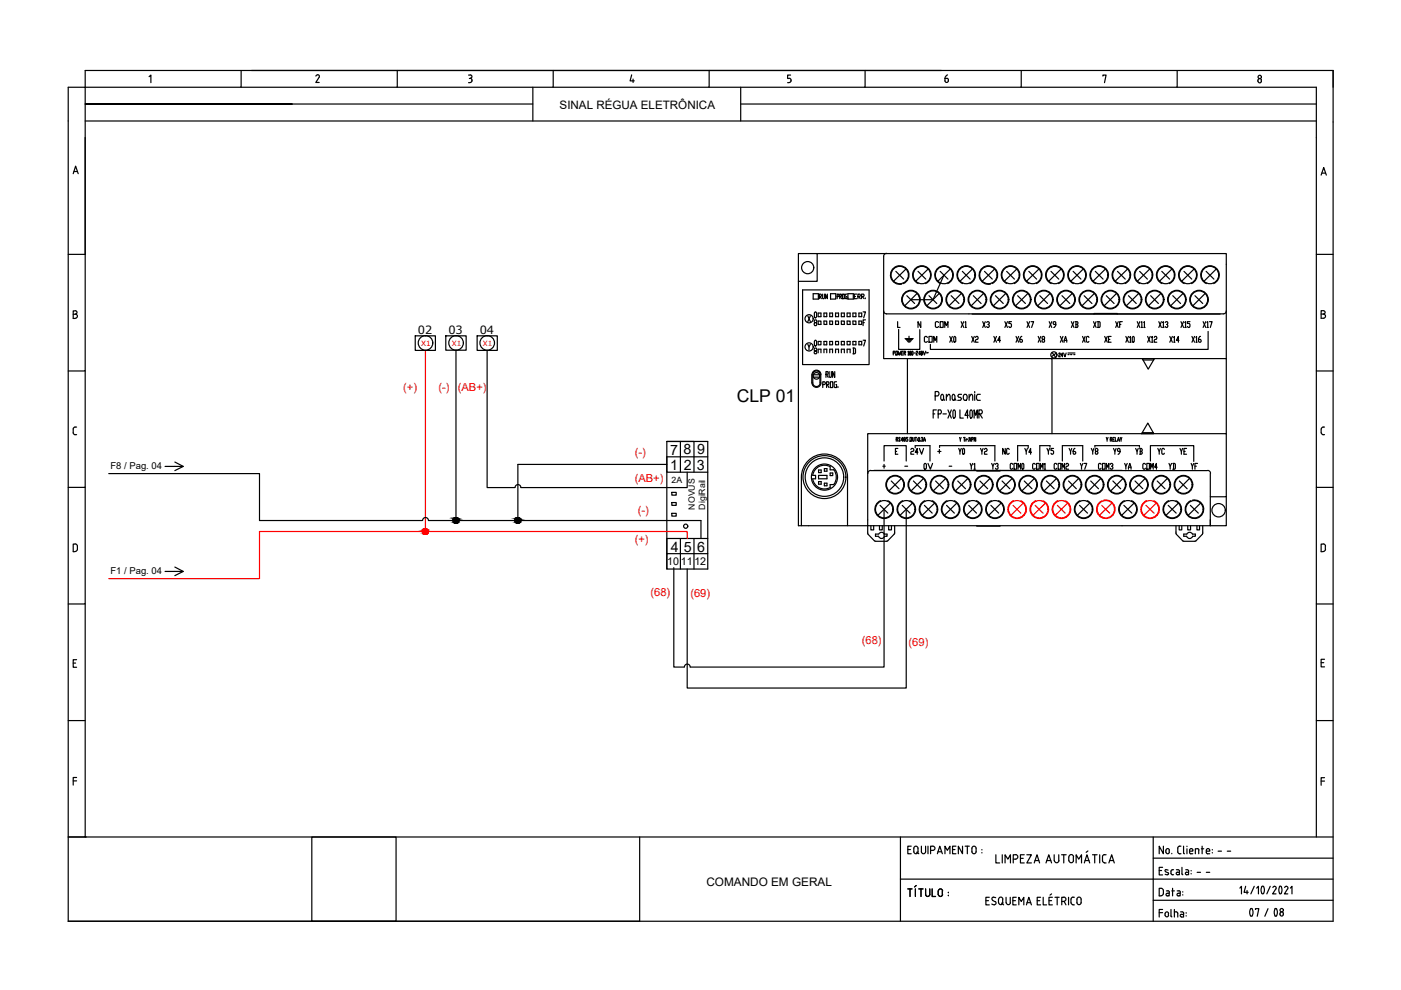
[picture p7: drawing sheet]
<svg xmlns="http://www.w3.org/2000/svg" width="297mm" height="210mm" viewBox="0 0 297 210" stroke-linecap="round" stroke-linejoin="round" font-family="sans-serif">
<defs><g id="words">
<text font-size="4.9" x="199" y="18.7">6</text>
<g font-size="4">
<text x="197.2" y="70.6">COM</text>
<text x="205.7" y="70.6" transform="rotate(-90 205.7 70.6)">X1</text>
<text x="207.1" y="70.6">X3</text>
<text x="211.7" y="70.6">X5</text>
<text x="216.6" y="70.6">X7</text>
<text x="221.2" y="70.6">X9</text>
<text x="225.8" y="70.6">XB</text>
<text x="230.7" y="70.6">XD</text>
<text x="235.3" y="70.6">XF</text>
<text x="194.7" y="73.7">COM</text>
<text x="200" y="73.7">X0</text>
<text x="205" y="73.7">X2</text>
<text x="209.5" y="73.7">X4</text>
<text x="214.1" y="73.7">X6</text>
<text x="218.7" y="73.7">X8</text>
<text x="223.7" y="73.7">XA</text>
<text x="228.2" y="73.7">XC</text>
<text x="232.8" y="73.7">XE</text>
<text x="191.9" y="97.4">24V</text>
<text x="194.7" y="100.5">0V</text>
<text x="204.6" y="100.5">Y1</text>
<text x="205.3" y="97.4" transform="rotate(-90 205.3 97.4)">Y0</text>
<text x="206.7" y="97.4">Y2</text>
<text x="209.2" y="100.5">Y3</text>
<text x="211.3" y="97.4">NC</text>
<text x="215.9" y="97.4">Y4</text>
<text x="220.8" y="97.4">Y5</text>
<text x="225.4" y="97.4">Y6</text>
<text x="227.9" y="100.5">Y7</text>
<text x="230" y="97.4">Y8</text>
<text x="234.9" y="97.4">Y9</text>
<text x="237.1" y="100.5">YA</text>
<text x="239.5" y="97.4">YB</text>
<text x="244.1" y="97.4">YC</text>
<text x="246.6" y="100.5">YD</text>
<text x="249.1" y="97.4">YE</text>
<text x="251.2" y="100.5">YF</text>
</g>
<text font-size="3.7" x="156.2" y="85.3">CLP 01</text>
<g font-size="3.5">
<text x="185.9" y="100.5">+</text>
<text x="197.6" y="97.4">+</text>
</g>
<g font-size="3">
<text x="142.1" y="96.4">7</text>
<text x="142.1" y="99.7">1</text>
<text x="144.9" y="96.3">8</text>
<text x="145" y="99.7">2</text>
<text x="147.8" y="99.6">3</text>
<text x="147.8" y="96.4">9</text>
<text x="142.2" y="117">4</text>
<text x="145" y="117">5</text>
<text x="147.8" y="117">6</text>
</g>
<g font-size="2.6">
<text x="190.5" y="100.2">-</text>
<text x="200" y="100.2">-</text>
</g>
<g font-size="2.5">
<text x="118.6" y="23.2">SINAL RÉGUA ELETRÔNICA</text>
<text x="149.8" y="187.8">COMANDO EM GERAL</text>
</g>
<g font-size="2.4">
<text x="88.6" y="70.7">02</text>
<text x="95.1" y="70.7">03</text>
<text x="101.7" y="70.7">04</text>
</g>
<g font-size="2.4" fill="#d00">
<text x="85.5" y="82.9">(+)</text>
<text x="92.9" y="82.9">(-)</text>
<text x="97.1" y="82.9">(AB+)</text>
<text x="134.6" y="96.7">(-)</text>
<text x="134.6" y="102.2">(AB+)</text>
<text x="135.2" y="109.1">(-)</text>
<text x="134.6" y="115.1">(+)</text>
<text x="137.9" y="126.4">(68)</text>
<text x="146.4" y="126.6">(69)</text>
<text x="182.7" y="136.4">(68)</text>
<text x="192.6" y="136.9">(69)</text>
</g>
<g font-size="2.3">
<text x="141.5" y="119.8">10</text>
<text x="144.4" y="119.8">11</text>
<text x="147.2" y="119.7">12</text>
</g>
<g font-size="2">
<text x="23.4" y="99.4">F8 / Pag. 04</text>
<text x="23.4" y="121.7">F1 / Pag. 04</text>
</g>
<g font-size="1.8">
<text x="142.4" y="102.5">2A</text>
<text x="147.3" y="108" transform="rotate(-90 147.3 108)">NOVUS</text>
<text x="149.5" y="108" transform="rotate(-90 149.5 108)">DigiRail</text>
</g>
<g font-size="1.5" fill="#f00">
<text x="89.3" y="73.3">X1</text>
<text x="95.8" y="73.3">X1</text>
<text x="102.4" y="73.3">X1</text>
</g>
</g></defs>
<!-- layer: 0 -->
<g fill="none" stroke="#000" stroke-width=".25">
<path d="M18.1 14.9h264.5v180.4h-268.1v-176.8M31.6 16.3l.4-.4v1.6M51.1 14.9v3.6h-33M53.3 14.9h146.3M67.3 15.9l-.3 .2M67.4 15.8a.36 .36 0 0 1 .3 .6M67.6 16.4l-.6 1.1h.7M84.2 14.9v3.6h-33.1M99.3 15.9h.4a.36 .36 0 0 1 .4 .3 .36 .36 0 0 1-.4 .4 .45 .45 0 0 1 .4 .4 .45 .45 0 0 1-.4 .5M99.3 17.5h.4M99.5 16.6h.2M113 18.5v7.2"/>
<path d="M117.3 14.9v3.6h-33.1M133.9 15.9l-.3 1.2h.9M134.2 16.8v.7M150.4 14.9v3.6h-33.1M157 18.5v7.2M167 17.5h.3M167.4 16.6l.3 .4v.3l-.3 .2M167.6 15.9h-.6v.7h.3M183.4 14.9v3.6h-33M216.5 14.9v3.6h-33.1M233.8 16.1v-.2h.7l-.3 1.6M249.6 14.9v3.6h-33.1"/>
<path d="M249.6 18.5h29.5v35.4M266.7 17v.2M266.7 17a.36 .36 0 0 1 .4-.4 .36 .36 0 0 1 .3 .4M266.7 17.2a.36 .36 0 0 0 .4 .4 .36 .36 0 0 0 .3-.4M267.4 17v.2M15.5 36.8l.5-1.6 .6 1.6M15.7 36.4h.7M18.1 29.2v24.7M280.1 37.1l.6-1.6 .5 1.6M280.3 36.7h.7M14.5 53.9h3.6v24.8h-3.6M169.3 59.6v51.9h14.7l.1 1.8"/>
<path d="M169.3 53.8h4v5.8h-4zM173.3 53.8h86.7v2.2M187.4 54.4v21.6h5M200.1 58.3l-2.3 5.2h-4.7M282.6 53.9h-3.5v24.8h3.5M15.5 66.6h.4M15.9 65.9h-.4v1.6h.4M16 65.9a.36 .36 0 0 1 .3 .3 .36 .36 0 0 1-.3 .4 .44 .44 0 0 1 .4 .4 .44 .44 0 0 1-.4 .5M18.1 78.7v24.6h-3.6M90.2 71.2h.1M96.7 71.2h.1M96.7 74.3v36.1"/>
<path d="M103.3 74.3v29.1h5.9a.61 .61 0 0 1 .6-.7 .61 .61 0 0 1 .6 .7h35.3v-3.3M103.3 71.2h.1M187.9 66.5h17.5M190.5 69.9v4.2h4.5v-4.2M191.9 71.8h1.7M192.1 72h1.3M192.2 72.1h1.1M192.4 72.3h.7M192.6 72.5h.3M192.7 71.3v.5M223 76h37v15.9M223 74.7l.8 1.1"/>
<path d="M224 74.8l-1.1 .8M226.4 75.2h.3M227 75.2h.3M227.7 75.2h.2M242.3 76.3h2.3M256.1 70.3v3.8h-58.8v-1.1M260 66v10M279.1 78.7v24.6h3.5M280.1 66.6h.5M280.6 65.9h-.5v1.6h.5M280.6 65.9a.36 .36 0 0 1 .4 .3 .36 .36 0 0 1-.4 .4 .44 .44 0 0 1 .4 .4 .44 .44 0 0 1-.4 .5M15.5 91.8l.2 .3 .5 .1"/>
<path d="M16.2 90.6l-.6 .2-.1 1M35 98.9h3.8l-1.7 .9M37.1 98l1.7 .9M141.4 93.6h8.7v27.1h-8.7zM141.4 93.6h2.9v6.5M141.4 98.5h-31.6v11.9M144.3 93.6h2.8v6.5M150.1 96.9h-8.7v3.2h8.7M187.4 97.7v-3.2h4.7v3.2M192.4 91.9v-15.9h30.6v15.9M199.2 94.5h11.7M232.1 94.5h9.5"/>
<path d="M238.6 99.8h17.4M242.2 91.7h2.3M243.9 97.7v-3.2h9.2v3.3M280.1 91.8a.49 .49 0 0 0 .7 .4M280.8 90.6a.49 .49 0 0 0-.7 .4v.8M15.9 116.9h.3a1.09 1.09 0 0 0 0-1.5h-.7v1.6h.4M18.1 103.3v24.8h-3.6M23.1 100.4h31.9v10h34.6M89.6 110.3a.61 .61 0 0 1 .6-.6 .61 .61 0 0 1 .6 .6l57.8 .1v3.8M142.4 104.4h1v.6h-1zM142.4 106.6h1v.5h-1zM142.4 108.8h1v.6h-1z"/>
<path d="M144.3 114.2v6.5M147.1 114.2v6.5M150.1 117.4h-8.7v3.3M150.1 114.2h-8.7v3.2M169.9 101.2v10.3M179.7 101.2v10.3M184 110.2v1.3h1.3M184 100.4v-8.5h76v13.4h-3.4M184.6 111.5v.9h.6v-.9M185.4 114.7h2.8M186.3 113.2h-.7v.5h.6M186.3 113.2a.66 .66 0 0 1 .6-.3 .66 .66 0 0 1 .6 .3"/>
<path d="M186.5 111.5v.9h.6v-.9M187.4 108v33.4h-41.1a.61 .61 0 0 0-.6-.6 .61 .61 0 0 0-.6 .6M187.5 113.2h.6v.5h-.6a.66 .66 0 0 1-.6 .5 .66 .66 0 0 1-.6-.5M188.4 111.5v.9h.6v-.9M189.7 111.5v1.3M189.7 113.1l-.1 .2M192.1 108v37.9h-46.4v-25.2M249.3 111.5v1.3M249.3 113.1l.1 .2M250 111.5v.9h.6v-.9M250.8 114.7h2.8M251.6 113.2h-.6v.5h.6"/>
<path d="M251.6 113.2a.66 .66 0 0 1 .6-.3 .66 .66 0 0 1 .6 .3M251.8 111.5v.9h.6v-.9M252.8 113.2h.6v.5h-.5a.66 .66 0 0 1-.7 .5 .66 .66 0 0 1-.6-.5M253.8 111.5v.9h.5v-.9M255 111.5v1.3M255 113.1l-.1 .2M260 105.3v6.2h-3.4v-1.3v1.3h-18.7M279.1 103.3v24.8h3.5M281 115.8v.7M281 116.4v.3l-.4 .2M281 115.8l-.2-.4h-.7v1.6h.4M16.2 139.9h-.7v1.6h.7"/>
<path d="M18.1 128.1v24.7h-3.6M35 121.2h3.8l-1.7 .8M37.1 120.2l1.7 1M142.9 120.4v21h2.2M279.1 128.1v24.7h3.5M280.8 139.8h-.7v1.6h.7M15.5 140.6h.5M18.1 152.8v24.7h-3.6h268.1M279.1 152.8v24.7M280.1 140.5h.6M15.5 165.6h.7M16.2 164.8h-.7v1.7"/>
<path d="M66.1 177.5h17.9v17.8h-17.9zM135.6 177.5v17.8M190.9 177.5v17.8M193.2 179.4h-.7v1.6h.7M193.7 179.9a.44 .44 0 0 1 .5-.5 .44 .44 0 0 1 .4 .5M193.7 179.9v.7a.44 .44 0 0 0 .5 .4 .44 .44 0 0 0 .4-.4v-.7M195.4 179.4v1.2a.44 .44 0 0 0 .4 .4 .44 .44 0 0 0 .4-.4v-1.2M196.8 179.4v1.6M197.8 179.4h-.5v1.6M197.8 179.4a.44 .44 0 0 1 .4 .5 .44 .44 0 0 1-.4 .4M202.7 179.4h-.7v1.6h.7M204.1 179.4v1.6l-.9-1.6v1.6"/>
<path d="M204.6 179.4h.9M205.1 179.4v1.6M206.1 179.9a.44 .44 0 0 1 .4-.5 .44 .44 0 0 1 .5 .5M206.1 179.9v.7a.44 .44 0 0 0 .4 .4 .44 .44 0 0 0 .5-.4v-.7M244.5 177.5v17.8M246.7 179.4v1.6l-.9-1.6v1.6M249.7 179.8l.1 1 .3 .2M250.1 179.4h.3M250.1 179.4l-.4 .4M250.9 179.4v1.4l.2 .2M251.7 179.4v.1M251.7 180v1"/>
<path d="M253.9 180h-.5v1M253.9 179.9l.3 .3M254.7 180h.5M254.9 179.4v1.6M280.1 165.6h.7M280.8 164.9h-.7v1.6M190.9 186.4h91.7M192.5 188.5h.9M192.5 180.1h.5M192.9 188.5v1.6M194.1 188.5v1.6M194.3 187.7l-.4 .3"/>
<path d="M194.3 180.7l.5 .3M194.8 188.5h.9M195.3 188.5v1.6M196.2 188.5v1.1a.44 .44 0 0 0 .5 .5 .44 .44 0 0 0 .4-.5v-1.1M197.3 180.3h.5M197.6 188.5v1.6h.8M198.7 181l.5-1.6 .6 1.6M198.9 180.6h.7M199.8 188.9v.8M199.8 188.9a.44 .44 0 0 0-.4-.4 .44 .44 0 0 0-.4 .4l-.1 .8a.47 .47 0 0 0 .5 .4 .47 .47 0 0 0 .4-.5M200.3 181v-1.6l.6 .9 .5-.9v1.6M201.1 189.2v.1"/>
<path d="M201.1 189.8v.1M202 180.1h.5M208.2 180.1v.1M208.2 180.8h.1M209 191h.6M209.7 190.2h-.7v1.7h.7M210.3 191.7l.5 .2M210.5 190.9l.5 .3M210.7 190.2l-.4 .3 .2 .4M210.7 190.2l.4 .1M211 191.1l.2 .4-.4 .3M211.1 181.2v1.8h.8"/>
<path d="M211.7 190.7v.7M211.7 190.6a.44 .44 0 0 1 .5-.4 .44 .44 0 0 1 .4 .4v.8M211.7 191.4a.44 .44 0 0 0 .5 .4 .44 .44 0 0 0 .4-.4M212.3 191.5l.5 .4M212.5 181.2v1.8M213.1 183v-1.8l.6 1 .5-1v1.8M213.3 190.2v1.2M213.3 191.4a.44 .44 0 0 0 .5 .4 .44 .44 0 0 0 .4-.4M214.2 190.2v1.2M214.7 191h.6M215.3 181.2h-.5v1.8M215.3 181.2a.49 .49 0 0 1 .5 .5 .49 .49 0 0 1-.5 .5h-.5"/>
<path d="M215.5 190.2h-.8v1.7h.8M216 191.9v-1.7l.5 .9 .6-.9v1.7M216.4 182h.5M217.2 181.2h-.8v1.8h.8M217.6 191.9l.5-1.7 .6 1.7M217.7 181.2h1l-1 1.8h1M217.7 191.4h.8M219.3 183l.6-1.8 .5 1.8M219.4 182.5h.8M219.9 191h.6M220.6 190.2h-.7v1.7h.7M221.2 190.2v1.7h.7"/>
<path d="M221.8 183l.6-1.8 .6 1.8M221.9 182.5h.9M222.4 191h.6M223 189.5l-.4 .3M223.1 190.2h-.7v1.7h.7M223.5 181.2v1.3M223.5 182.4a.49 .49 0 0 0 .5 .5 .49 .49 0 0 0 .5-.5M223.7 190.2h.9M224.1 190.2v1.7M224.5 181.2v1.3M225.1 181.2h.9M225.1 191.1h.4"/>
<path d="M225.5 190.2h-.4v1.7M225.5 181.2v1.8M225.6 190.2a.44 .44 0 0 1 .4 .4 .44 .44 0 0 1-.4 .5M225.6 191.1l.4 .8M226.6 190.2v1.7M226.6 181.7v.8M226.6 181.7a.49 .49 0 0 1 .5-.5 .49 .49 0 0 1 .5 .5M226.6 182.4a.49 .49 0 0 0 .5 .5 .49 .49 0 0 0 .5-.5M227.1 190.6v.8M227.1 191.4l.4 .4M227.5 190.2h.3M227.5 191.9h.3"/>
<path d="M227.5 190.2l-.4 .4M227.6 181.7v.8M228.2 183v-1.8l.5 1 .6-1v1.8M228.3 191.4v-.8a.44 .44 0 0 1 .5-.4 .44 .44 0 0 1 .4 .4v.8M228.3 191.4a.44 .44 0 0 0 .5 .4 .44 .44 0 0 0 .4-.4M229.9 183l.5-1.8 .6 1.8M230.1 182.5h.8M230.7 180.4l-.4 .3M231.6 181.2h1M232.1 181.2v1.8M233.2 181.2v1.8M234.2 181.2h.3"/>
<path d="M234.2 183h.3M234.2 181.2l-.4 .2v.3v1l.4 .2M235.1 183l.6-1.8 .5 1.8M235.3 182.5h.8M244.5 190.9h38.1M244.5 181.9h38.1M245.8 193.5h.7M245.8 184.6h.5M246.5 192.8h-.7v1.6M246.5 183.9h-.7v1.6h.7M246.7 188.8l-.1 .9-.4 .2M246.7 188.8l-.3-.4-.6-.1v1.6h.4"/>
<path d="M247 193.7v.4M247 193.7a.36 .36 0 0 1 .4-.4 .36 .36 0 0 1 .4 .4M247.1 184.8l.5 .2M247.2 180.3v.4M247.2 180.3a.36 .36 0 0 1 .4-.4 .36 .36 0 0 1 .3 .4M247.2 180.7a.36 .36 0 0 0 .4 .3 .36 .36 0 0 0 .3-.3M247.2 184.4l-.2 .1 .1 .3M247.3 184.4l.4 .1M247.3 188.9h.3M247.6 188.8l.3 .4M247.6 185l.1 .4h-.7M247.7 193.7l.1 .3a.36 .36 0 0 1-.4 .4 .36 .36 0 0 1-.4-.4"/>
<path d="M247.9 189.2v.7l-.6-.1v-.4h.6M247.9 180.3v.4M248.3 192.8v1.4l.2 .2M248.4 188.9h.6M248.4 180.9v.1M248.6 188.3v1.6M248.8 184.4h-.4l-.1 .3v.6l.5 .2M249 193.3l.7 .2v.9M249 192.8v1.6M249.4 184.4h.5l.2 .3M249.6 188.9h.3M249.6 185h.4"/>
<path d="M249.6 184.9l-.2 .3 .2 .3M249.9 188.8l.4 .4-.1 .7-.6-.1 .1-.4h.5M250 184.7v.8h-.4M250.1 181h.3M250.3 193.3l.5 .1 .2 .3M250.5 193.9h.4M250.5 193.8l-.3 .3 .3 .3M250.6 185.3l.2 .2M250.6 183.9v1.4M250.8 189.1h.1M250.8 189.7v.1M250.9 193.7v.7h-.4"/>
<path d="M251.4 184.4h.5l.1 .3M251.5 193.5v.1M251.5 194.1v.1M251.6 185h.4M251.6 184.9l-.3 .3 .3 .3M252 184.7v.8h-.4M252.2 180.3v.6l.7 .1M252.2 180.3a.36 .36 0 0 1 .4-.4 .36 .36 0 0 1 .3 .4M252.5 184.6v.1M252.5 185.2v.1M252.9 180.3v.2h-.7M253.8 185h.7"/>
<path d="M254.2 180.3v.7M255.8 180.3v.6l.7 .1M255.8 180.3a.36 .36 0 0 1 .3-.4 .36 .36 0 0 1 .4 .4M255.8 185h.7M256.5 180.3v.2h-.7M257 180.1v.1M257 180.8h.1M258.3 180.5h.7M260.2 180.5h.7"/>
<circle cx="267.1" cy="16.3" r=".36"/>
<circle cx="171.2" cy="56.7" r="1.29"/>
<circle cx="223.4" cy="75.2" r=".66"/>
<circle cx="96.7" cy="110.3" r=".61"/>
<circle cx="109.8" cy="110.3" r=".61"/>
<circle cx="145.4" cy="111.6" r=".44"/>
<circle cx="258.4" cy="108.2" r="1.42"/>
</g>
<g fill="none" stroke="#f00" stroke-width=".25">
<path d="M90.2 74.3v38.4M145.7 114.2v-1.5h-90.7v10h-31.9"/>
<circle cx="90.2" cy="112.7" r=".61"/>
</g>
<g fill="#000" stroke="#000" stroke-width=".21">
<path d="M96.5 109.7h.2zM96.7 109.7h.1zM109.7 109.7h.1z"/>
<path d="M96.5 109.7l.2 .1zM96.5 109.8h.2z"/>
<path d="M96.5 109.8h.2zM96.4 109.8h.3z"/>
<path d="M96.4 109.8l.3 .1zM96.3 109.9h.4z"/>
<path d="M96.3 109.9h.4zM96.3 109.9h.4h-.5z"/>
<path d="M96.2 109.9l.5 .1zM96.2 109.9l.5 .1h-.6z"/>
<path d="M96.1 110l.6 .2v-.2zM96.1 110l.6 .2h-.6z"/>
<path d="M96.1 110.2h.6zM96.1 110.2h.6z"/>
<path d="M96 110.2l.7 .2v-.2zM96 110.2l.7 .2h-.7z"/>
<path d="M96.7 109.7l.2 .1zM96.7 109.7l.2 .1z"/>
<path d="M96.5 111h.3zM96.5 111h.2z"/>
<path d="M96.7 109.8h.3zM96.7 109.8h.3z"/>
<path d="M96.7 109.8l.4 .1zM96.7 109.8l.4 .1z"/>
<path d="M96.4 110.9h.6zM96.4 110.9l.4 .1z"/>
<path d="M96.3 110.8h.8zM96.3 110.8l.7 .1z"/>
<path d="M96.7 109.9h.4zM96.7 109.9h.4z"/>
<path d="M96.7 109.9l.5 .1zM96.7 109.9l.5 .1z"/>
<path d="M96.2 110.8h.9zM96.2 110.8h.9z"/>
<path d="M96.7 110l.6 .2-.1-.2zM96.7 110l.6 .2h-.6z"/>
<path d="M96.1 110.7l1 .1 .1-.1zM96.1 110.7l1 .1h-.9z"/>
<path d="M96.7 110.2h.6zM96.7 110.2h.6z"/>
<path d="M96.1 110.6h1.2zM96.1 110.6l1.1 .1z"/>
<path d="M96.7 110.2l.6 .2v-.2zM96.7 110.2l.6 .2h-.6z"/>
<path d="M96 110.4h1.3zM96 110.4h1.3z"/>
<path d="M96.1 110.4l1.2 .2v-.2zM96.1 110.4l1.2 .2h-1.2z"/>
<path d="M109.7 109.7l.1 .1zM109.6 109.8h.2z"/>
<path d="M109.6 109.8h.2zM109.5 109.8h.3z"/>
<path d="M109.5 109.8l.3 .1zM109.4 109.9h.4z"/>
<path d="M109.4 109.9h.4zM109.4 109.9h.4h-.5z"/>
<path d="M109.3 109.9l.5 .1zM109.3 109.9l.5 .1z"/>
<path d="M109.2 110l.6 .2v-.2zM109.2 110l.6 .2h-.6z"/>
<path d="M109.2 110.2h.6zM109.2 110.2h.6z"/>
<path d="M109.2 110.2l.6 .2v-.2zM109.2 110.2l.6 .2h-.6z"/>
<path d="M109.8 109.7l.2 .1zM109.8 109.7l.2 .1z"/>
<path d="M109.6 111h.4zM109.6 111h.2z"/>
<path d="M109.8 109.8h.3zM109.8 109.8h.3z"/>
<path d="M109.5 110.9h.6zM109.5 110.9l.5 .1z"/>
<path d="M109.8 109.8l.4 .1zM109.8 109.8l.4 .1z"/>
<path d="M109.8 109.9h.5zM109.8 109.9h.5z"/>
<path d="M109.4 110.8h.8zM109.4 110.8l.7 .1z"/>
<path d="M109.8 109.9l.5 .1zM109.8 109.9l.5 .1z"/>
<path d="M109.3 110.8h1zM109.3 110.8h.9z"/>
<path d="M109.2 110.7l1.1 .1v-.1zM109.2 110.7l1.1 .1h-1z"/>
<path d="M109.8 110l.6 .2-.1-.2zM109.8 110l.6 .2h-.6z"/>
<path d="M109.8 110.2h.6zM109.8 110.2h.6z"/>
<path d="M109.8 110.2l.6 .2v-.2zM109.8 110.2l.6 .2h-.6z"/>
<path d="M109.2 110.4l1.2 .2v-.2zM109.2 110.4l1.2 .2h-1.2z"/>
<path d="M109.2 110.6h1.2zM109.2 110.6l1.1 .1z"/>
<path d="M109.2 110.4h1.2zM109.2 110.4h1.2z"/>
</g>
<g fill="#f00" stroke="#f00" stroke-width=".21">
<path d="M90.1 112.1h.1z"/>
<path d="M90.2 112.1h.2zM90.2 112.1h.2z"/>
<path d="M90.1 112.1h.1zM90 112.1h.2z"/>
<path d="M90.2 112.1l.3 .1zM90.2 112.1l.3 .1z"/>
<path d="M90 112.1l.2 .1zM89.9 112.2h.3z"/>
<path d="M90.2 112.2h.4zM90.2 112.2h.4z"/>
<path d="M89.9 112.2h.3zM89.8 112.2h.4z"/>
<path d="M90.2 112.2l.5 .1zM90.2 112.2l.5 .1z"/>
<path d="M89.8 112.2l.4 .1zM89.7 112.3h.5z"/>
<path d="M90.2 112.3l.5 .1zM90.2 112.3l.5 .1z"/>
<path d="M89.7 112.3l.5 .1zM89.7 112.3l.5 .1z"/>
<path d="M90.2 112.4l.6 .1zM90.2 112.4l.6 .1z"/>
<path d="M89.6 112.4l.6 .1zM89.6 112.4l.6 .1z"/>
<path d="M90.2 112.5l.6 .1v-.1zM90.2 112.5l.6 .1h-.6z"/>
<path d="M89.6 112.5l.6 .1v-.1zM89.6 112.5l.6 .1h-.6z"/>
<path d="M90.2 112.6l.6 .1zM90.2 112.6l.6 .1z"/>
<path d="M89.6 112.6l.6 .1zM89.6 112.6l.6 .1z"/>
<path d="M89.6 112.7l1.2 .1v-.1zM89.6 112.7l1.2 .1h-1.2z"/>
<path d="M89.6 112.8l1.1 .1 .1-.1zM89.6 112.8l1.1 .1h-1.1z"/>
<path d="M89.6 112.9h1.1zM89.6 112.9l1.1 .1z"/>
<path d="M89.6 113h1.1zM89.6 113l1.1 .1z"/>
<path d="M89.7 113.1h1zM89.7 113.1l.9 .1z"/>
<path d="M89.8 113.2h.8zM89.8 113.2l.7 .1z"/>
<path d="M89.9 113.3h.6zM89.9 113.3h.5z"/>
<path d="M90 113.3h.4zM90 113.3h.2z"/>
</g>
<path d="M18.1 177.5h.1" fill="none" stroke="#000" stroke-width=".21"/>
<!-- layer: Ident.Circuitos -->
<path d="M14.5 18.5h3.6v10.7M18.1 14.9v3.6M18.1 25.7h261M61.9 22.1h-43.8h94.9M157 22.1h122.1" fill="none" stroke="#000" stroke-width=".25"/>
<!-- layer: 5_COM -->
<g fill="none" stroke="#000" stroke-width=".25">
<path d="M262.9 188.3l.3-.4v1.6M264.1 187.9l-.3 1.3h.9M264.4 188.8v.7M265.2 192.6h.1a1.13 1.13 0 0 1 0 1.7l-.2-.1a1.44 1.44 0 0 1 .1-1.6zM265.9 187.9l-.7 1.6M266.2 192.8v-.1h.7l-.3 1.6M266.4 188.3l.4-.4v1.6M267.5 188h.4M267.5 188a1.5 1.5 0 0 0 0 1.4M267.9 188a1.17 1.17 0 0 1-.2 1.5l-.2-.1M268.8 192.7l-.6 1.6M269.3 187.9l-.7 1.6"/>
<path d="M269.9 188.2l.2-.2a.36 .36 0 0 1 .4 0 .36 .36 0 0 1 0 .5M270.3 192.7l.2-.1a1.13 1.13 0 0 1 0 1.7l-.2-.1M270.3 192.7a1.5 1.5 0 0 0 0 1.5M270.5 188.5l-.7 1h.7M271.3 188h.3M271.3 188a1.5 1.5 0 0 0 0 1.4M271.4 193.7a.36 .36 0 0 1 .3-.4 .36 .36 0 0 1 .4 .4M271.4 193.7v.2a.36 .36 0 0 0 .3 .3 .36 .36 0 0 0 .4-.3M271.6 188a1.17 1.17 0 0 1-.2 1.5l-.1-.1M272.1 193.7v.2M272.4 188.2l.2-.2a.36 .36 0 0 1 .4 0 .36 .36 0 0 1 0 .5M273 188.5l-.7 1h.7"/>
<path d="M273.6 188.3l.3-.4v1.6"/>
<circle cx="271.7" cy="193" r=".36"/>
</g>
<g fill="none" stroke="#000" stroke-width=".25">
<path d="M88 71.2h4.3v3.1h-4.3zM94.5 71.2h4.3v3.1h-4.3zM101.2 71.2h4.2v3.1h-4.2z"/>
<circle cx="90.2" cy="72.7" r="1.55"/>
<circle cx="96.7" cy="72.7" r="1.55"/>
<circle cx="103.3" cy="72.7" r="1.55"/>
</g>
<!-- layer: LY_1 -->
<g fill="none" stroke="#000" stroke-width=".25">
<path d="M188 53.7a.61 .61 0 0 0-.6 .6M189.9 57.5l1.7 1.7M192.1 57.1l-2.7 2.5M194.6 57.5l1.7 1.7M196.8 57.1l-2.7 2.5M199.3 57.5l1.7 1.7M201.5 57.1l-2.7 2.5M204 57.5l1.7 1.7M206.1 57.1l-2.6 2.5M208.7 57.5l1.7 1.7M210.8 57.1l-2.6 2.5M213.4 57.5l1.7 1.7"/>
<path d="M215.5 57.1l-2.6 2.5M218.1 57.5l1.7 1.7M220.2 57.1l-2.6 2.5M222.8 57.5l1.7 1.7M224.9 57.1l-2.6 2.5M227.5 57.5l1.7 1.7M229.6 57.1l-2.6 2.5M232.2 57.5l1.7 1.7M234.3 57.1l-2.6 2.5M236.9 57.5l1.7 1.7M239 57.1l-2.6 2.5M241.6 57.5l1.7 1.7"/>
<path d="M243.7 57.1l-2.6 2.5M246.3 57.5l1.7 1.7M248.4 57.1l-2.6 2.5M251 57.5l1.7 1.7M253.1 57.1l-2.6 2.5M255.7 57.5l1.7 1.7M257.8 57.1l-2.5 2.5M260 56v9.9a.61 .61 0 0 1-.6 .6M170.2 61.5h14.1v15.8h-14.1zM171.3 73l.2 .6v.6M171.3 67l.5 1.2M171.8 67l-.5 1.2"/>
<path d="M171.8 73l-.3 .6M172.1 79.5v1.7M172.2 79.4a.95 .95 0 0 1 .9-.9 .95 .95 0 0 1 1 .9M172.4 62.3h1.1v1.1h-1.1zM172.4 79.5h1.4M172.4 80h1.4M172.7 68.4l-.1-.4 .1-.2h.3l.2 .4-.6 .4 .1 .4h.3l.2-.2-.2-.4M172.7 74.4l-.1-.2 .1-.4h.3l.2 .2-.2 .4h-.3l-.1 .2 .1 .4h.3l.2-.2-.2-.4M172.8 72.1l.3 .2v.9l-.1 .2-.3-.2v-.9zM172.8 66.1l.3 .2v.9l-.1 .2-.3-.2v-.9zM173.5 68.1h.6v.7h-.6zM173.5 72.4h.6v.7h-.6z"/>
<path d="M173.5 66.4h.6v.7h-.6zM173.5 74.8v-.8h.6v.8M173.7 62.9h.3l.1-.2-.1-.3h-.3v.9M173.8 62.9l.3 .4M173.8 79.5v1.7M173.9 79.4a.78 .78 0 0 0-.8-.7 .78 .78 0 0 0-.8 .7v1.8M174 79.5v1.7M174.4 62.4l.1 .9 .3-.1v-.8M174.7 68.1h.6v.7h-.6zM174.7 66.4h.6v.7h-.6zM174.7 72.4h.6v.7h-.6zM174.7 74.8v-.8h.6v.8"/>
<path d="M175.1 79.4h.4l.1-.2-.1-.4h-.4v1.2M175.2 79.4l.4 .6M175.4 62.4v.9l-.4-.9v.9M175.8 78.8l.1 1.2h.3l.1-.2v-1M175.9 68.1h.6v.7h-.6zM175.9 72.4h.6v.7h-.6zM175.9 66.4h.6v.7h-.6zM175.9 74.8v-.8h.6v.8M176.1 62.3h1.1v1.1h-1.1zM177 78.8v1.2l-.5-1.2v1.2M177.2 68.1h.6v.7h-.6zM177.2 72.4h.6v.7h-.6z"/>
<path d="M177.2 66.4h.6v.7h-.6zM177.2 74.8v-.8h.6v.8M177.5 62.9h.3v-.5h-.3v.9M178 62.9h.3v-.5h-.3v.9M178.2 62.9l.2 .4M178.4 68.1h.6v.7h-.6zM178.4 66.4h.6v.7h-.6zM178.4 72.4h.6v.7h-.6zM178.4 74.8v-.8h.6v.8M178.6 62.4h.4v.9h-.4zM179.6 62.4l-.4 .1 .1 .8h.3l-.1-.4M179.6 68.1h.6v.7h-.6z"/>
<path d="M179.6 72.4h.6v.7h-.6zM179.6 66.4h.6v.7h-.6zM179.6 74.8v-.8h.6v.8M179.8 62.3h1.1v1.1h-1.1zM180.8 73.8h.4l.2 .2v.8l-.2 .2h-.4M180.8 68.1h.7v.7h-.7zM180.8 66.4h.7v.7h-.7zM180.8 72.4h.7v.7h-.7zM181 73.8v1.2M181.1 62.9h.3M181.6 62.4h-.5v.9h.5M181.9 62.9h.4l.1-.2-.1-.3h-.4v.9"/>
<path d="M182 62.9l.4 .4M182.1 68.1h.6v.7h-.6zM182.1 66.4h.6v.7h-.6zM182.1 72.4h.6v.7h-.6zM182.7 62.9h.4l.1-.2-.1-.3h-.4v.9M182.8 62.9l.4 .4M183 72.1h.5l-.4 1.3M183 66.1h.5l-.4 1.3M183 68.4h.2M183.5 63.2v.1M183.5 67.8h-.5v1.2M187.4 65.9a.61 .61 0 0 0 .6 .6"/>
<path d="M189.4 74.8h.3v-.3h-.3v.8M189.9 74.5h.4v.8h-.4zM190.3 68.2v1.2h.5M190.4 74.5l.2 .8 .1-.5 .1 .5 .2-.8M191.2 74.8h.1M191.5 74.5h-.3v.8h.3M191.5 60.1a1.97 1.97 0 0 0 .5-3.3 1.97 1.97 0 0 0-3.2 1 1.97 1.97 0 0 0 2.4 2.4M191.7 74.8h.2v-.3h-.2v.8M191.8 74.8l.2 .5M192.3 62.7l1.6 1.6M192.5 74.6l.1-.1v.8M192.5 75.3h.2"/>
<path d="M192.9 74.5l.2 .1-.1 .7-.1-.2zM193.4 74.5l.2 .1-.1 .7-.2-.2zM194.3 74.6v-.1l.3 .1-.3 .4v.3h.3M194.4 62.2l-2.6 2.7M194.7 60.1a1.97 1.97 0 0 1-.8-3 1.97 1.97 0 0 1 3.1 0 1.97 1.97 0 0 1-.8 3M195.1 75h-.3l.3-.5v.8M195.2 68.2v1.2l-.6-1.2v1.2M195.4 74.5l.2 .1-.1 .7-.2-.2zM195.7 74.5l.3 .8 .3-.8M197 62.7l1.6 1.6M199.1 62.2l-2.6 2.7M199.4 60.1a1.97 1.97 0 0 1-.8-3 1.97 1.97 0 0 1 3.1 0 1.97 1.97 0 0 1-.8 3"/>
<path d="M201.7 62.7l1.6 1.6M203.8 62.2l-2.6 2.7M204.1 60.1a1.97 1.97 0 0 1-.8-3 1.97 1.97 0 0 1 3.1 0 1.97 1.97 0 0 1-.8 3M205.4 66.5h54M206.4 62.7l1.6 1.6M208.5 62.2l-2.6 2.7M210.3 60.1a1.97 1.97 0 0 0 .5-3.3 1.97 1.97 0 0 0-3.2 1 1.97 1.97 0 0 0 2.4 2.4M211.1 62.7l1.6 1.6M213.2 62.2l-2.6 2.7M213.5 60.1a1.97 1.97 0 0 1-.8-3 1.97 1.97 0 0 1 3.1 0 1.97 1.97 0 0 1-.8 3M215.8 62.7l1.6 1.6M217.9 62.2l-2.6 2.7"/>
<path d="M218.2 60.1a1.97 1.97 0 0 1-.8-3 1.97 1.97 0 0 1 3.1 0 1.97 1.97 0 0 1-.8 3M220.5 62.7l1.6 1.6M222.6 62.2l-2.6 2.7M222.9 60.1a1.97 1.97 0 0 1-.8-3 1.97 1.97 0 0 1 3.1 0 1.97 1.97 0 0 1-.8 3M224.5 75l.2-.2 .1 .3-.2 .2-.1 .3h.3M225.2 62.7l1.6 1.6M225.3 75.4h-.3l.2-.6v.8M225.5 74.8l.3 .8 .2-.8M227.3 62.2l-2.6 2.7M227.6 60.1a1.97 1.97 0 0 1-.8-3 1.97 1.97 0 0 1 3.1 0 1.97 1.97 0 0 1-.8 3M229.9 62.7l1.6 1.6M231.9 66.6v-.1h5v.1"/>
<path d="M232 62.2l-2.6 2.7M232.3 60.1a1.97 1.97 0 0 1-.8-3 1.97 1.97 0 0 1 3.1 0 1.97 1.97 0 0 1-.8 3M234.6 62.7l1.6 1.6M236.7 62.2l-2.6 2.7M237 60.1a1.97 1.97 0 0 1-.8-3 1.97 1.97 0 0 1 3.1 0 1.97 1.97 0 0 1-.8 3M238.7 71.3l.6 1.3M239.3 62.7l1.6 1.6M239.3 71.3l-.6 1.3M239.5 71.5l.2-.2v1.3M239.5 72.6h.3M240.2 71.3l.3 .2-.1 1.1-.3-.2v-.9zM241.1 68.2l.6 1.2"/>
<path d="M241.4 62.2l-2.6 2.7M241.7 68.2l-.6 1.2M241.7 60.1a1.97 1.97 0 0 1-.8-3 1.97 1.97 0 0 1 3.1 0 1.97 1.97 0 0 1-.8 3M242 68.4l.1-.2v1.2M242 69.4h.2M242.2 76h2.6l-1.4 2.3zM242.5 68.4l.1-.2v1.2M242.5 69.4h.3M243.3 71.3l.6 1.3M243.9 71.3l-.6 1.3M244 62.7l1.6 1.6M244.2 71.5l.1-.2v1.3"/>
<path d="M244.2 72.6h.2M244.7 71.5l.1-.2h.3l.2 .2-.2 .5h-.3l-.1 .2v.4h.6M245.7 68.2l.5 1.2M246.1 62.2l-2.6 2.7M246.2 68.2l-.5 1.2M246.4 60.1a1.97 1.97 0 0 1-.8-3 1.97 1.97 0 0 1 3.1 0 1.97 1.97 0 0 1-.8 3M246.5 68.4l.2-.2v1.2M246.5 69.4h.3M247 68.4l.2-.2 .4 .2v.2l-.3 .2M247.5 68.8l.1 .2-.1 .4h-.3l-.2-.2M248 71.3l.6 1.3M248.6 71.3l-.6 1.3"/>
<path d="M248.7 62.7l1.6 1.6M248.9 71.5l.1-.2v1.3M248.9 72.6h.2M250 72.2h-.6l.4-.9v1.3M250.4 68.2l.5 1.2M250.8 62.2l-2.6 2.7M250.9 68.2l-.5 1.2M251.1 60.1a1.97 1.97 0 0 1-.8-3 1.97 1.97 0 0 1 3.1 0 1.97 1.97 0 0 1-.8 3M251.2 68.4l.2-.2v1.2M251.2 69.4h.3M252.3 68.2h-.6v.4h.5l.1 .2-.1 .6h-.3l-.2-.2M252.7 71.3l.6 1.3"/>
<path d="M253.3 71.3l-.6 1.3M253.4 62.7l1.6 1.6M253.6 71.5l.1-.2v1.3M253.6 72.6h.2M254.5 71.3h-.1l-.3 .5v.6l.1 .2h.3l.2-.2-.2-.4h-.4M255.1 68.2l.5 1.2M255.5 62.2l-2.6 2.7M255.6 68.2l-.5 1.2M255.8 60.1a1.97 1.97 0 0 1-.8-3 1.97 1.97 0 0 1 3.1 0 1.97 1.97 0 0 1-.8 3M255.9 68.4l.2-.2v1.2M255.9 69.4h.3M256.4 68.2h.6l-.4 1.2"/>
<path d="M172.2 81.2a.95 .95 0 0 0 .9 .9 .95 .95 0 0 0 1-.9M172.3 81.2a.78 .78 0 0 0 .8 .8 .78 .78 0 0 0 .8-.8M173.6 99.7h.5v.5h-.5zM174.4 81.5h.4l.2-.1-.2-.5h-.4v1.3M174.8 99.4h.5v.5h-.5zM175.2 81.5h.4l.2-.1-.2-.5h-.4v1.3M175.4 81.5l.4 .7M176.1 80.9h.5v1.3h-.5zM177.4 80.9h-.4l-.1 .3 .1 1h.4v-.7h-.2M177.7 82v.2M189.9 95.7h.2M190 93.2l.4-.2-.1-.2h-.3v.8"/>
<path d="M190.1 93.2l.3 .4M190.4 95.1h-.5v1.2h.5M190.9 92.9l-.1-.1-.3 .1 .4 .5-.1 .2-.3-.2M191.4 93.3h-.3l.2-.5v.8M191.7 93.2v-.4l.2 .1-.1 .3-.2 .1 .1 .3 .2-.2-.1-.2M192.5 92.8h-.4v.2l.4 .2-.1 .4-.3-.2M192.9 92.8h.4v.8h-.4zM193.5 92.8l.1 .8 .2-.2v-.6M194 92.8h.3M194.2 92.8v.8M194.7 92.9l.1-.1 .2 .1-.1 .7-.2-.2zM195.3 92.9l.1-.1 .3 .1-.2 .3"/>
<path d="M195.8 93.6l.2-.8 .2 .8M197.9 87.8h.3M198.3 83.9h.6l.2-.3-.2-.6h-.6v1.9M198.5 86.9h-.6v1.7M198.9 87.8h.5l.2-.3-.2-.6h-.5v1.7M199.7 83.6h.2l.2 .3v.6l-.2 .4h-.2l-.2-.4v-.6zM199.9 87.8h.7M200.1 84.5l.2 .4M200.6 84.2l.5-.6h.2l.2 .3v1M200.6 83.6v1.3M201 86.9l.7 1.7M201.7 86.9l-.7 1.7"/>
<path d="M202 83.6h.3l.2 .3v.6l-.2 .4h-.3l-.1-.4v-.6zM202.2 86.9h.2l.2 .3v1.1l-.2 .3h-.2l-.2-.3v-1.1zM202.5 84.5l.2 .4M203.4 92.8l.2 .8M203.5 86.9v1.7h.7M203.8 92.8l-.2 .4M203.9 83.6h-.6l-.2 .3 .2 .3h.4l.2 .3-.2 .4h-.6M204.3 92.8h.3M204.5 83.6h.3l.2 .3v.6l-.2 .4h-.3l-.3-.4v-.6zM204.5 92.8v.8M205.3 88.1h-.7l.5-1.2v1.7M205.5 84.2l.4-.6h.2l.1 .3v1"/>
<path d="M205.5 83.6v1.3M205.8 86.9h.2l.1 .3v1.1l-.1 .3h-.2l-.2-.3v-1.1zM205.9 92.8v.8l-.4-.8v.8M206 93.2l.4-.2-.1-.2h-.3v.8M206.5 88.6v-1.7l.4 1.2 .3-1.2v1.7M206.7 83v.3M206.7 83.6v1.3M206.9 92.8v.8l-.4-.8v.8M207.1 99.7v.2h4.9v-.2M207.5 87.8h.6l.2-.3-.2-.6h-.6v1.7M207.7 87.8l.6 .8M207.8 83.6h-.6l-.2 .3v.6l.2 .4h.6"/>
<path d="M214.7 98.5l-.1-.2h-.3l-.1 .2 .1 1h.3l.1-.2M215 98.3h.5v1.2h-.5zM215.8 99.5v-1.2l.3 .8 .3-.8v1.2M216.8 98.3l.3 .2-.2 1-.3-.2zM219.5 98.5l-.1-.2h-.3l-.2 .2v.8l.2 .2h.3l.1-.2M219.8 98.3h.5v1.2h-.5zM220.6 99.5v-1.2l.3 .8 .2-.8v1.2M221.4 98.5l.2-.2v1.2M221.4 99.5h.3M224.1 98.5l-.2-.2h-.3l-.1 .2 .1 1h.3l.2-.2M224.4 98.3h.5v1.2h-.5zM225.2 99.5v-1.2l.3 .8 .2-.8v1.2"/>
<path d="M226 98.5l.1-.2h.3l.2 .2-.2 .3h-.3l-.1 .3v.4h.6M233.5 98.5l-.2-.2h-.3l-.1 .2 .1 1h.3l.2-.2M233.8 98.3h.5v1.2h-.5zM234.6 99.5v-1.2l.3 .8 .2-.8v1.2M234.6 92.8l.1 .8M234.9 92.8l-.2 .4M235.4 98.5l.1-.2h.3l.2 .2-.3 .3M235.4 93.2l.3-.2v-.2h-.3v.8M235.8 98.8l.2 .3-.2 .4h-.3l-.1-.2M236.3 92.8h-.3v.8M236.5 92.8v.8h.3M237 93.6l.1-.8 .2 .8"/>
<path d="M237.5 92.8l.2 .8M237.9 92.8l-.2 .4M238.6 99.8l-54-.1a.61 .61 0 0 0-.6 .7M242.9 98.5l-.2-.2h-.2l-.2 .2v.8l.2 .2h.2l.2-.2M243.1 98.3h.6v1.2h-.6zM243.4 89.7l1.2 2.2h-2.6zM244 99.5v-1.2l.2 .8 .3-.8v1.2M245.3 99.1h-.5l.4-.8v1.2M256 99.7a.61 .61 0 0 1 .7 .7M169.9 101.2a4.9 4.9 0 0 1 4.9-4.9 4.9 4.9 0 0 1 4.9 4.9M172.3 100.8a2.49 2.49 0 0 1 3.7-1.8v.6h.8a2.52 2.52 0 0 1 0 3.1h-.8v.7a2.53 2.53 0 0 1-3.7-1.9h.6v-.7h-.6M173.6 100.8h1.7v.7h-1.7z"/>
<path d="M173.6 102.1h.5v.6h-.5zM174.8 102.4h.5v.6h-.5zM176 100.3h.6v.5h-.6zM184 100.4v9.8M184.1 113.3l1.3 1.4M185.3 111.5h52.6M186.6 107.1l1.6 1.7M186.7 106.2a1.97 1.97 0 0 0-.8 3 1.97 1.97 0 0 0 3.1 0 1.97 1.97 0 0 0-.8-3M188.8 106.7l-2.7 2.6M189 102l1.6 1.6M189.6 113.3l-1.4 1.4M189.7 112.8v.3"/>
<path d="M191.1 101.5l-2.6 2.6M191.3 107.1l1.6 1.7M191.4 106.2a1.97 1.97 0 0 0-.8 3 1.97 1.97 0 0 0 3.1 0 1.97 1.97 0 0 0-.8-3M193.4 106.7l-2.6 2.6M193.7 102l1.6 1.6M195.8 101.5l-2.6 2.6M196 107.1l1.6 1.7M196.1 106.2a1.97 1.97 0 0 0-.8 3 1.97 1.97 0 0 0 3.1 0 1.97 1.97 0 0 0-.8-3M198.1 106.7l-2.6 2.6M198.4 102l1.6 1.6M200.5 101.5l-2.6 2.6M200.7 107.1l1.6 1.7"/>
<path d="M200.8 106.2a1.97 1.97 0 0 0-.8 3 1.97 1.97 0 0 0 3.1 0 1.97 1.97 0 0 0-.8-3M202.8 106.7l-2.6 2.6M203.1 102l1.6 1.6M205.2 101.5l-2.6 2.6M205.4 107.1l1.6 1.7M205.5 106.2a1.97 1.97 0 0 0-.8 3 1.97 1.97 0 0 0 3.1 0 1.97 1.97 0 0 0-.8-3M207.1 111.5h4.9M207.5 106.7l-2.6 2.6M207.8 102l1.6 1.6M209.9 101.5l-2.7 2.6M210.1 107.1l1.6 1.7M210.2 106.2a1.97 1.97 0 0 0-.8 3 1.97 1.97 0 0 0 3.1 0 1.97 1.97 0 0 0-.8-3"/>
<path d="M212.2 106.7l-2.6 2.6M212.5 102l1.6 1.6M214.6 101.5l-2.7 2.6M217.2 102l1.6 1.6M219.3 101.5l-2.7 2.6M221.9 102l1.6 1.6M224 101.5l-2.7 2.6M226.6 102l1.6 1.6M228.7 101.5l-2.6 2.6M228.9 107.1l1.7 1.7M229 106.2a1.97 1.97 0 0 0-.8 3 1.97 1.97 0 0 0 3.1 0 1.97 1.97 0 0 0-.8-3M231 106.7l-2.6 2.6"/>
<path d="M231.3 102l1.6 1.6M233.4 101.5l-2.6 2.6M236 102l1.6 1.6M238.1 101.5l-2.6 2.6M238.3 107.1l1.7 1.7M238.4 106.2a1.97 1.97 0 0 0-.8 3 1.97 1.97 0 0 0 3.1 0 1.97 1.97 0 0 0-.8-3M240.4 106.7l-2.6 2.6M240.7 102l1.6 1.6M242.8 101.5l-2.6 2.6M245.3 102l1.7 1.6M247.5 101.5l-2.6 2.6M247.7 107.1l1.7 1.7"/>
<path d="M247.8 106.2a1.97 1.97 0 0 0-.8 3 1.97 1.97 0 0 0 3.1 0 1.97 1.97 0 0 0-.8-3M249.3 112.8v.3M249.4 113.3l1.4 1.4M249.8 106.7l-2.6 2.6M250 102l1.7 1.6M252.2 101.5l-2.6 2.6M252.4 107.1l1.7 1.7M252.8 106.1a1.97 1.97 0 0 1 2.4 2.3 1.97 1.97 0 0 1-3.2 1.1 1.97 1.97 0 0 1 .5-3.3M254.5 106.7l-2.6 2.6M254.9 113.3l-1.3 1.4M255 112.8v.3M256.6 100.4v9.8"/>
<circle cx="190.8" cy="58.3" r="1.84"/>
<circle cx="195.5" cy="58.3" r="1.84"/>
<circle cx="200.2" cy="58.3" r="1.84"/>
<circle cx="204.9" cy="58.3" r="1.84"/>
<circle cx="209.6" cy="58.3" r="1.84"/>
<circle cx="214.3" cy="58.3" r="1.84"/>
<circle cx="219" cy="58.3" r="1.84"/>
<circle cx="223.7" cy="58.3" r="1.84"/>
<circle cx="228.4" cy="58.3" r="1.84"/>
<circle cx="233.1" cy="58.3" r="1.84"/>
<circle cx="237.8" cy="58.3" r="1.84"/>
<circle cx="242.4" cy="58.3" r="1.84"/>
<circle cx="247.1" cy="58.3" r="1.84"/>
<circle cx="251.8" cy="58.3" r="1.84"/>
<circle cx="256.5" cy="58.3" r="1.84"/>
<circle cx="171.5" cy="73.6" r=".87"/>
<circle cx="171.5" cy="67.6" r=".87"/>
<circle cx="173.1" cy="79.7" r=".7"/>
<circle cx="193.1" cy="63.5" r="1.97"/>
<circle cx="193.1" cy="63.5" r="1.84"/>
<circle cx="197.8" cy="63.5" r="1.97"/>
<circle cx="197.8" cy="63.5" r="1.84"/>
<circle cx="202.5" cy="63.5" r="1.97"/>
<circle cx="202.5" cy="63.5" r="1.84"/>
<circle cx="207.2" cy="63.5" r="1.97"/>
<circle cx="207.2" cy="63.5" r="1.84"/>
<circle cx="211.9" cy="63.5" r="1.97"/>
<circle cx="211.9" cy="63.5" r="1.84"/>
<circle cx="216.6" cy="63.5" r="1.97"/>
<circle cx="216.6" cy="63.5" r="1.84"/>
<circle cx="221.3" cy="63.5" r="1.97"/>
<circle cx="221.3" cy="63.5" r="1.84"/>
<circle cx="226" cy="63.5" r="1.97"/>
<circle cx="226" cy="63.5" r="1.84"/>
<circle cx="230.7" cy="63.5" r="1.97"/>
<circle cx="230.7" cy="63.5" r="1.84"/>
<circle cx="235.4" cy="63.5" r="1.97"/>
<circle cx="235.4" cy="63.5" r="1.84"/>
<circle cx="240.1" cy="63.5" r="1.97"/>
<circle cx="240.1" cy="63.5" r="1.84"/>
<circle cx="244.8" cy="63.5" r="1.97"/>
<circle cx="244.8" cy="63.5" r="1.84"/>
<circle cx="249.5" cy="63.5" r="1.97"/>
<circle cx="249.5" cy="63.5" r="1.84"/>
<circle cx="254.2" cy="63.5" r="1.97"/>
<circle cx="254.2" cy="63.5" r="1.84"/>
<circle cx="174.8" cy="101.2" r="4.6"/>
<circle cx="174.8" cy="101.2" r="4.1"/>
<circle cx="174.8" cy="101.2" r="2.77"/>
<circle cx="187.5" cy="108" r="1.84"/>
<circle cx="189.8" cy="102.8" r="1.97"/>
<circle cx="189.8" cy="102.8" r="1.84"/>
<circle cx="192.2" cy="108" r="1.84"/>
<circle cx="194.5" cy="102.8" r="1.97"/>
<circle cx="194.5" cy="102.8" r="1.84"/>
<circle cx="196.9" cy="108" r="1.84"/>
<circle cx="199.2" cy="102.8" r="1.97"/>
<circle cx="199.2" cy="102.8" r="1.84"/>
<circle cx="201.6" cy="108" r="1.84"/>
<circle cx="203.9" cy="102.8" r="1.97"/>
<circle cx="203.9" cy="102.8" r="1.84"/>
<circle cx="206.3" cy="108" r="1.84"/>
<circle cx="208.6" cy="102.8" r="1.97"/>
<circle cx="208.6" cy="102.8" r="1.84"/>
<circle cx="211" cy="108" r="1.84"/>
<circle cx="213.3" cy="102.8" r="1.97"/>
<circle cx="213.3" cy="102.8" r="1.84"/>
<circle cx="218" cy="102.8" r="1.97"/>
<circle cx="218" cy="102.8" r="1.84"/>
<circle cx="222.7" cy="102.8" r="1.97"/>
<circle cx="222.7" cy="102.8" r="1.84"/>
<circle cx="227.4" cy="102.8" r="1.97"/>
<circle cx="227.4" cy="102.8" r="1.84"/>
<circle cx="229.7" cy="108" r="1.84"/>
<circle cx="232.1" cy="102.8" r="1.97"/>
<circle cx="232.1" cy="102.8" r="1.84"/>
<circle cx="236.8" cy="102.8" r="1.97"/>
<circle cx="236.8" cy="102.8" r="1.84"/>
<circle cx="239.1" cy="108" r="1.84"/>
<circle cx="241.5" cy="102.8" r="1.97"/>
<circle cx="241.5" cy="102.8" r="1.84"/>
<circle cx="246.2" cy="102.8" r="1.97"/>
<circle cx="246.2" cy="102.8" r="1.84"/>
<circle cx="248.5" cy="108" r="1.84"/>
<circle cx="250.9" cy="102.8" r="1.97"/>
<circle cx="250.9" cy="102.8" r="1.84"/>
<circle cx="253.2" cy="108" r="1.84"/>
</g>
<g fill="none" stroke="#f00" stroke-width=".25">
<path d="M214.8 107.1l1.6 1.7M214.9 106.2a1.97 1.97 0 0 0-.8 3 1.97 1.97 0 0 0 3.1 0 1.97 1.97 0 0 0-.8-3M216.9 106.7l-2.6 2.6M219.5 107.1l1.6 1.7M219.6 106.2a1.97 1.97 0 0 0-.8 3 1.97 1.97 0 0 0 3.1 0 1.97 1.97 0 0 0-.8-3M221.6 106.7l-2.6 2.6M224.2 107.1l1.6 1.7M224.3 106.2a1.97 1.97 0 0 0-.8 3 1.97 1.97 0 0 0 3.1 0 1.97 1.97 0 0 0-.8-3M226.3 106.7l-2.6 2.6M233.6 107.1l1.7 1.7M234 106.1a1.97 1.97 0 0 1 2.4 2.3 1.97 1.97 0 0 1-3.2 1.1 1.97 1.97 0 0 1 .5-3.3M235.7 106.7l-2.6 2.6"/>
<path d="M243 107.1l1.7 1.7M243.1 106.2a1.97 1.97 0 0 0-.8 3 1.97 1.97 0 0 0 3.1 0 1.97 1.97 0 0 0-.8-3M245.1 106.7l-2.6 2.6"/>
<circle cx="215.7" cy="108" r="1.84"/>
<circle cx="220.4" cy="108" r="1.84"/>
<circle cx="225.1" cy="108" r="1.84"/>
<circle cx="234.4" cy="108" r="1.84"/>
<circle cx="243.8" cy="108" r="1.84"/>
</g>
<use href="#words"/>
</svg>
